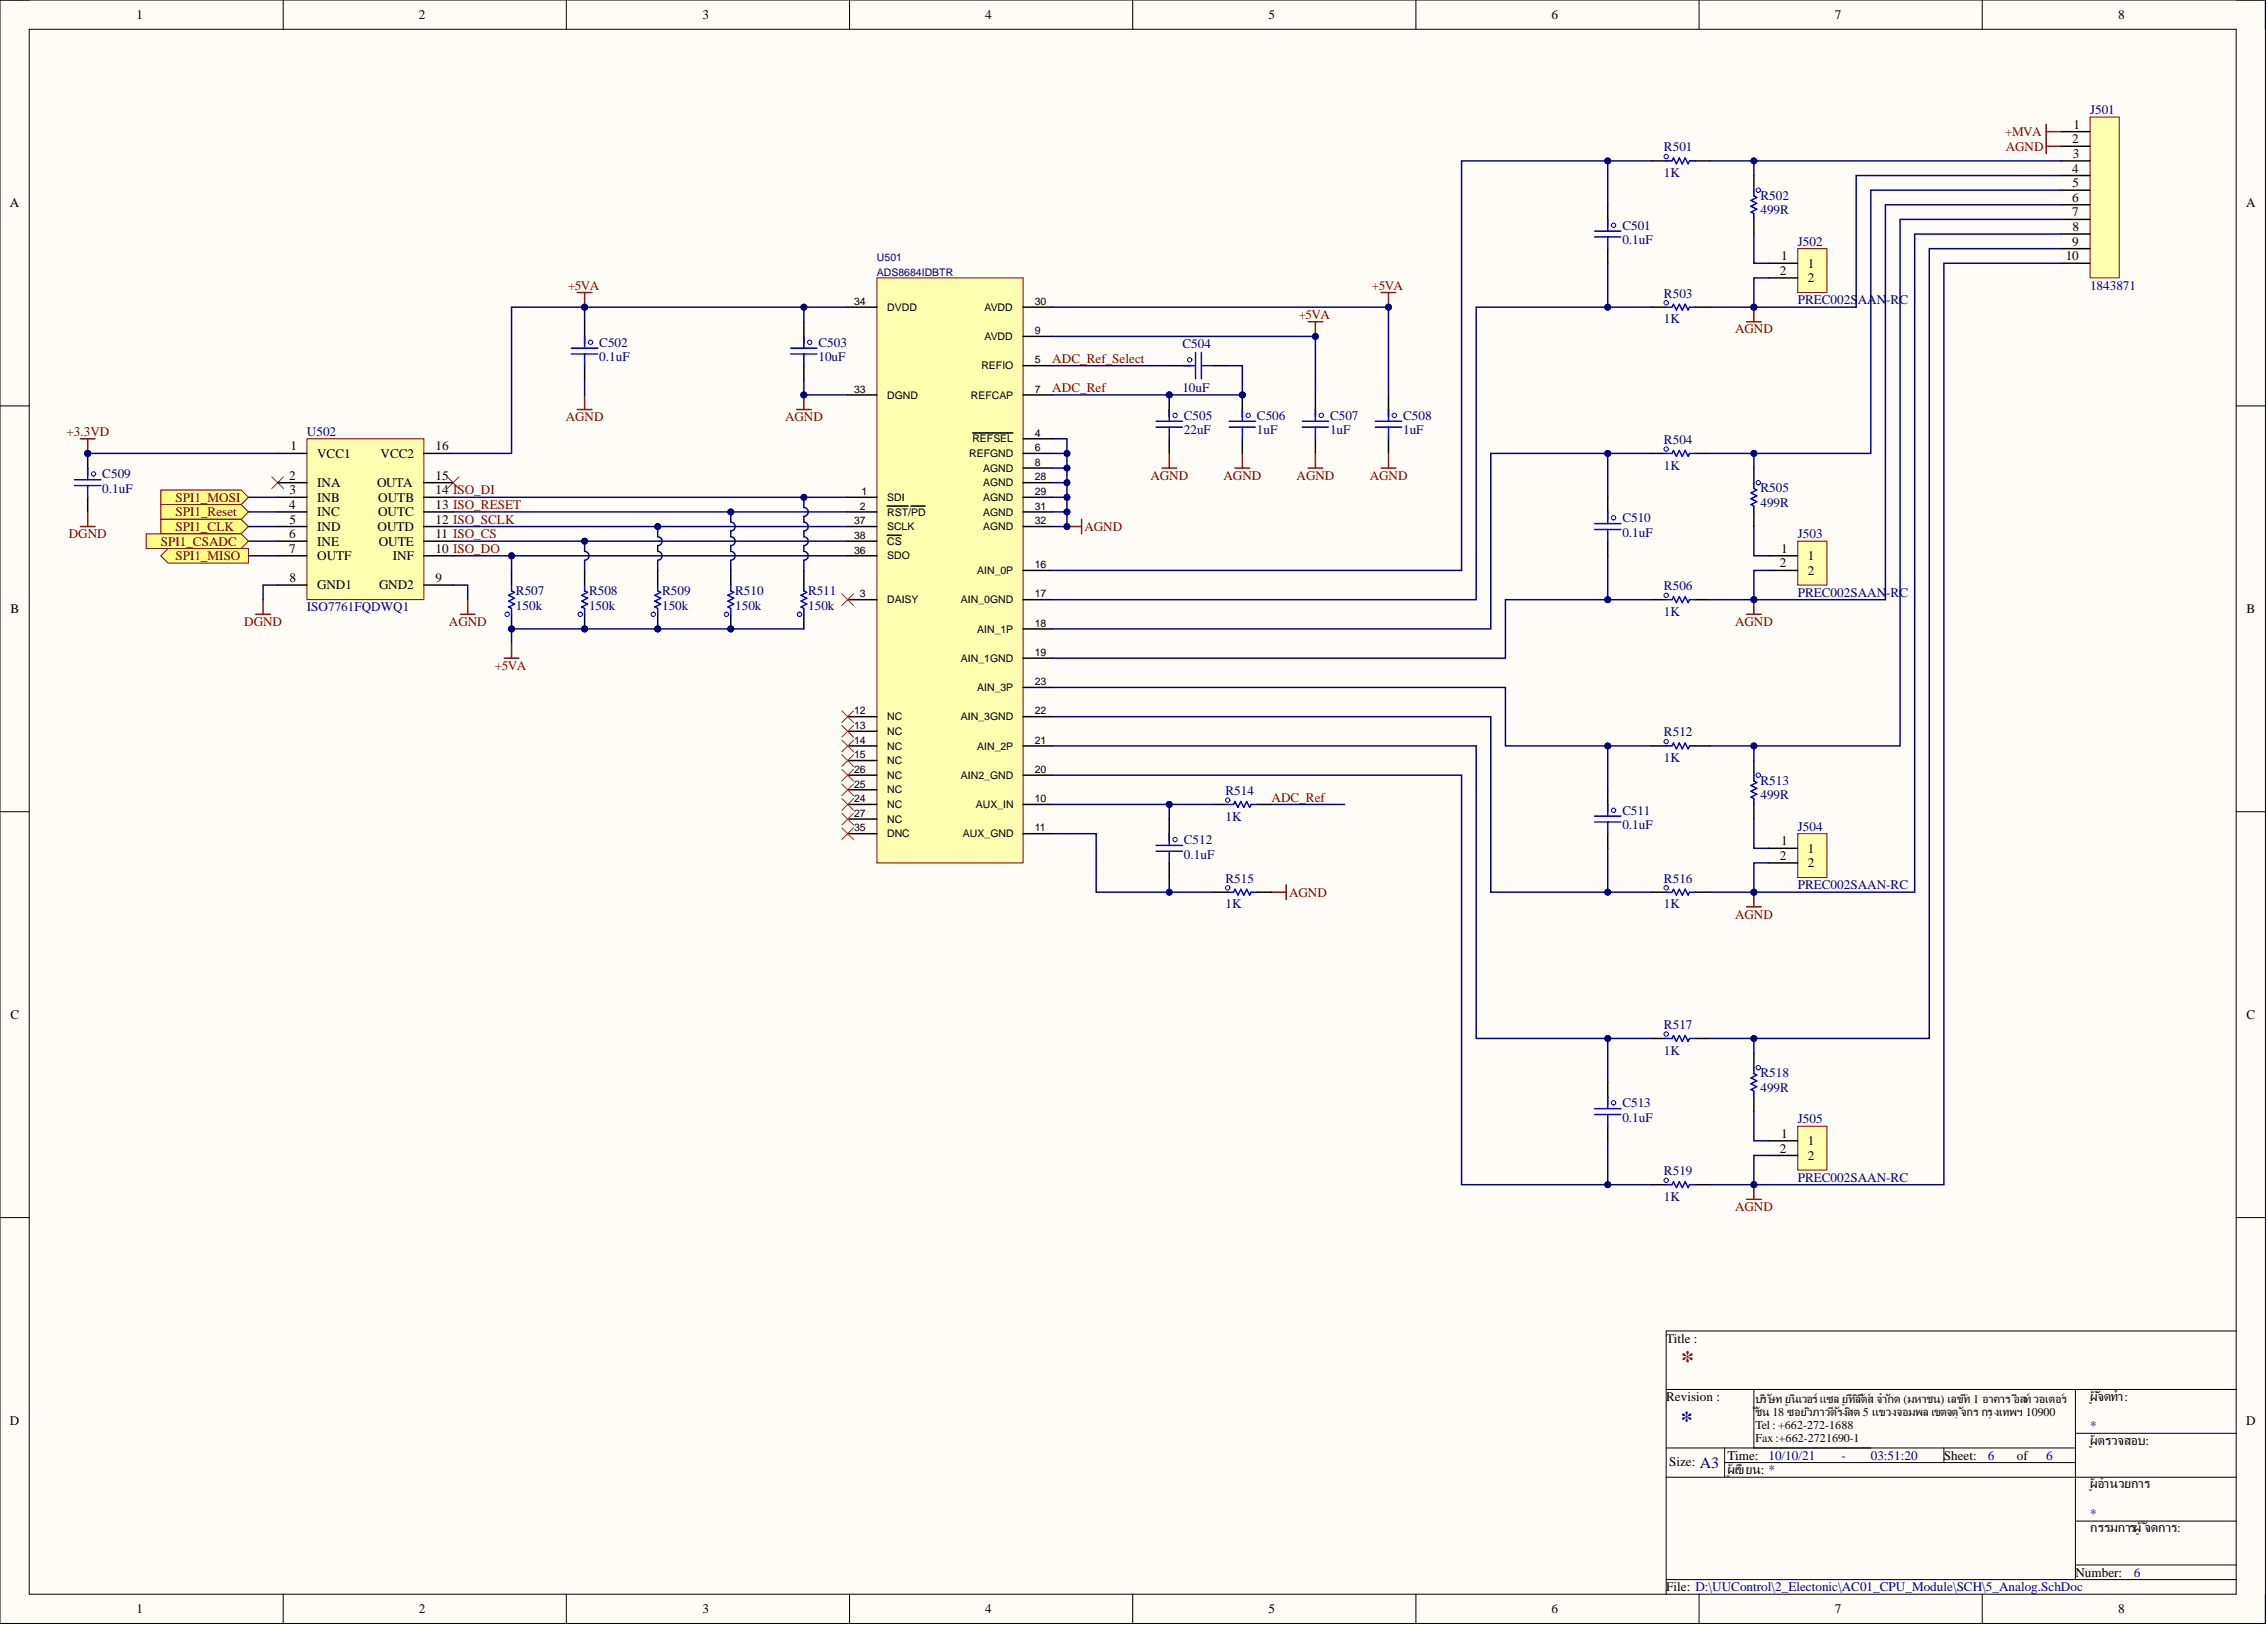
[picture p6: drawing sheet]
<svg xmlns="http://www.w3.org/2000/svg" width="393mm" height="282mm" viewBox="0 0 393 282" stroke-linecap="round" stroke-linejoin="round" font-family="sans-serif">
<defs><g id="words">
<text font-size="4.6" fill="#800000" x="291.6" y="237.5">*</text>
<text font-size="4.1" fill="#000080" x="291.6" y="247.7">*</text>
<text font-size="2.7" fill="#000080" x="294.9" y="254.6">A3</text>
<g font-size="2.3">
<text x="23.7" y="3.3">1</text>
<text x="72.7" y="3.3">2</text>
<text x="121.9" y="3.3">3</text>
<text x="170.9" y="3.3">4</text>
<text x="220.1" y="3.3">5</text>
<text x="269.2" y="3.3">6</text>
<text x="318.3" y="3.3">7</text>
<text x="367.5" y="3.3">8</text>
<text x="359.8" y="22.3">1</text>
<text x="359.6" y="24.9">2</text>
<text x="359.6" y="29.9">4</text>
<text x="359.6" y="27.4">3</text>
<text x="1.7" y="36">A</text>
<text x="359.6" y="35">6</text>
<text x="359.6" y="32.5">5</text>
<text x="389.7" y="36">A</text>
<text x="359.6" y="37.6">7</text>
<text x="359.6" y="40.1">8</text>
<text x="308.8" y="47.7">2</text>
<text x="309" y="45.2">1</text>
<text x="313.7" y="46.4">1</text>
<text x="358.4" y="45.2">10</text>
<text x="359.6" y="42.6">9</text>
<text x="313.7" y="49">2</text>
<text x="50.2" y="83.2">2</text>
<text x="50.4" y="78.1">1</text>
<text x="55" y="79.4">VCC1</text>
<text x="66" y="79.4">VCC2</text>
<text x="75.6" y="78.1">16</text>
<text x="75.6" y="83.2">15</text>
<text x="50.2" y="88.3">4</text>
<text x="50.3" y="85.8">3</text>
<text x="55" y="84.5">INA</text>
<text x="55" y="87">INB</text>
<text x="55" y="89.6">INC</text>
<text x="65.4" y="84.5">OUTA</text>
<text x="65.6" y="89.6">OUTC</text>
<text x="65.6" y="87">OUTB</text>
<text x="75.6" y="85.8">14 ISO_DI</text>
<text x="75.6" y="88.3">13 ISO_RESET</text>
<text x="50.2" y="93.4">6</text>
<text x="50.2" y="95.9">7</text>
<text x="50.2" y="90.8">5</text>
<text x="55" y="92.1">IND</text>
<text x="55" y="94.6">INE</text>
<text x="65.5" y="92.1">OUTD</text>
<text x="65.7" y="94.6">OUTE</text>
<text x="75.6" y="95.9">10 ISO_DO</text>
<text x="75.6" y="90.8">12 ISO_SCLK</text>
<text x="75.6" y="93.4">11 ISO_CS</text>
<text x="309" y="95.9">1</text>
<text x="50.2" y="101">8</text>
<text x="55" y="97.2">OUTF</text>
<text x="68.2" y="97.2">INF</text>
<text x="75.6" y="101">9</text>
<text x="308.8" y="98.4">2</text>
<text x="313.7" y="97.2">1</text>
<text x="313.7" y="99.7">2</text>
<text x="1.8" y="106.4">B</text>
<text x="55" y="102.2">GND1</text>
<text x="65.8" y="102.2">GND2</text>
<text x="389.8" y="106.4">B</text>
<text x="308.8" y="149.2">2</text>
<text x="309" y="146.6">1</text>
<text x="313.7" y="147.9">1</text>
<text x="313.7" y="150.4">2</text>
<text x="1.8" y="176.8">C</text>
<text x="389.8" y="176.8">C</text>
<text x="309" y="197.4">1</text>
<text x="308.8" y="199.9">2</text>
<text x="313.7" y="198.6">1</text>
<text x="313.7" y="201.2">2</text>
<text x="289.1" y="232.9">Title :</text>
<text x="289.1" y="243">Revision :</text>
<text x="362.6" y="243">ผู้จัดทำ:</text>
<text x="1.7" y="247.2">D</text>
<text x="362.6" y="250.6">ผู้ตรวจสอบ:</text>
<text x="389.7" y="247.2">D</text>
<text x="289.6" y="254.2">Size:</text>
<text x="299.8" y="253.2">Time:</text>
<text x="299.8" y="255.6">ผู้เขียน: *</text>
<text x="337.3" y="253.2">Sheet:</text>
<text x="350" y="253.2">of</text>
<text x="362.6" y="258.2">ผู้อำนวยการ</text>
<text x="362.6" y="265.8">กรรมการผู้จัดการ:</text>
<text x="360.1" y="273.5">Number:</text>
<text x="23.7" y="279.8">1</text>
<text x="72.7" y="279.8">2</text>
<text x="121.9" y="279.8">3</text>
<text x="170.9" y="279.8">4</text>
<text x="220.1" y="279.8">5</text>
<text x="269.2" y="279.8">6</text>
<text x="289.1" y="276">File: D:\UUControl\2_Electonic\AC01_CPU_Module\SCH\5_Analog.SchDoc</text>
<text x="318.3" y="279.8">7</text>
<text x="367.5" y="279.8">8</text>
</g>
<g font-size="2.3" fill="#800000">
<text x="347.9" y="23.6">+MVA</text>
<text x="348" y="26.1">AGND</text>
<text x="98.6" y="50.2">+5VA</text>
<text x="238" y="50.2">+5VA</text>
<text x="225.4" y="55.3">+5VA</text>
<text x="301.1" y="57.8">AGND</text>
<text x="182.6" y="62.9">ADC_Ref_Select</text>
<text x="182.6" y="68">ADC_Ref</text>
<text x="11.5" y="75.6">+3.3VD</text>
<text x="98.2" y="73.1">AGND</text>
<text x="136.2" y="73.1">AGND</text>
<text x="199.6" y="83.2">AGND</text>
<text x="212.3" y="83.2">AGND</text>
<text x="225" y="83.2">AGND</text>
<text x="237.7" y="83.2">AGND</text>
<text x="30.4" y="87">SPI1_MOSI</text>
<text x="30.4" y="89.6">SPI1_Reset</text>
<text x="12" y="93.4">DGND</text>
<text x="27.9" y="94.6">SPI1_CSADC</text>
<text x="30.4" y="92.1">SPI1_CLK</text>
<text x="188.2" y="92.1">AGND</text>
<text x="30.4" y="97.2">SPI1_MISO</text>
<text x="42.4" y="108.6">DGND</text>
<text x="77.9" y="108.6">AGND</text>
<text x="301.1" y="108.6">AGND</text>
<text x="85.9" y="116.2">+5VA</text>
<text x="220.6" y="139">ADC_Ref</text>
<text x="223.7" y="155.5">AGND</text>
<text x="301.1" y="159.3">AGND</text>
<text x="301.1" y="210.1">AGND</text>
</g>
<g font-size="2.3" fill="#000080">
<text x="362.6" y="19.8">J501</text>
<text x="288.7" y="26.3">R501</text>
<text x="288.7" y="30.7">1K</text>
<text x="305.5" y="34.6">R502</text>
<text x="281.5" y="39.8">C501</text>
<text x="305.5" y="37.2">499R</text>
<text x="281.5" y="42.4">0.1uF</text>
<text x="311.9" y="42.6">J502</text>
<text x="288.7" y="51.6">R503</text>
<text x="311.9" y="52.8">PREC002SAAN-RC</text>
<text x="362.6" y="50.2">1843871</text>
<text x="288.7" y="56.1">1K</text>
<text x="104" y="60.1">C502</text>
<text x="104" y="62.7">0.1uF</text>
<text x="142" y="60.1">C503</text>
<text x="142" y="62.7">10uF</text>
<text x="205.2" y="60.4">C504</text>
<text x="205.2" y="68">10uF</text>
<text x="53.3" y="75.6">U502</text>
<text x="205.4" y="72.8">C505</text>
<text x="205.4" y="75.4">22uF</text>
<text x="218.1" y="72.8">C506</text>
<text x="218.1" y="75.4">1uF</text>
<text x="230.8" y="72.8">C507</text>
<text x="230.8" y="75.4">1uF</text>
<text x="243.5" y="72.8">C508</text>
<text x="243.5" y="75.4">1uF</text>
<text x="288.7" y="77">R504</text>
<text x="17.8" y="83">C509</text>
<text x="288.7" y="81.4">1K</text>
<text x="17.8" y="85.5">0.1uF</text>
<text x="305.5" y="85.4">R505</text>
<text x="305.5" y="87.9">499R</text>
<text x="281.5" y="90.6">C510</text>
<text x="281.5" y="93.1">0.1uF</text>
<text x="311.9" y="93.4">J503</text>
<text x="53.3" y="106">ISO7761FQDWQ1</text>
<text x="89.5" y="103.3">R507</text>
<text x="89.5" y="105.8">150k</text>
<text x="102.2" y="103.3">R508</text>
<text x="102.2" y="105.8">150k</text>
<text x="114.9" y="103.3">R509</text>
<text x="114.9" y="105.8">150k</text>
<text x="127.6" y="103.3">R510</text>
<text x="127.6" y="105.8">150k</text>
<text x="140.2" y="103.3">R511</text>
<text x="140.2" y="105.8">150k</text>
<text x="288.7" y="102.4">R506</text>
<text x="288.7" y="106.8">1K</text>
<text x="311.9" y="103.5">PREC002SAAN-RC</text>
<text x="288.7" y="127.7">R512</text>
<text x="212.6" y="137.9">R514</text>
<text x="288.7" y="132.2">1K</text>
<text x="305.5" y="136.1">R513</text>
<text x="212.6" y="142.3">1K</text>
<text x="281.5" y="141.3">C511</text>
<text x="281.5" y="143.8">0.1uF</text>
<text x="305.5" y="138.6">499R</text>
<text x="205.4" y="146.4">C512</text>
<text x="205.4" y="148.9">0.1uF</text>
<text x="311.9" y="144.1">J504</text>
<text x="212.6" y="153.1">R515</text>
<text x="288.7" y="153.1">R516</text>
<text x="311.9" y="154.2">PREC002SAAN-RC</text>
<text x="212.6" y="157.5">1K</text>
<text x="288.7" y="157.5">1K</text>
<text x="288.7" y="178.5">R517</text>
<text x="288.7" y="182.9">1K</text>
<text x="305.5" y="186.8">R518</text>
<text x="305.5" y="189.4">499R</text>
<text x="281.5" y="192.1">C513</text>
<text x="281.5" y="194.6">0.1uF</text>
<text x="311.9" y="194.8">J505</text>
<text x="288.7" y="203.8">R519</text>
<text x="288.7" y="208.3">1K</text>
<text x="311.9" y="205">PREC002SAAN-RC</text>
<text x="362.6" y="248.1">*</text>
<text x="306.9" y="253.2">10/10/21</text>
<text x="319.5" y="253.2">-</text>
<text x="324.6" y="253.2">03:51:20</text>
<text x="344.9" y="253.2">6</text>
<text x="355" y="253.2">6</text>
<text x="362.6" y="263.3">*</text>
<text x="370.2" y="273.5">6</text>
</g>
<g font-size="2.1">
<text x="304.6" y="243.3">บริษัท ยูนิเวอร์แซล ยูทีลิตี้ส์ จำกัด (มหาชน) เลขที่ 1 อาคาร อีสท์วอเตอร์</text>
<text x="304.6" y="245.6">ชั้น 18 ซอยวิภาวดีรังสิต 5 แขวงจอมพล เขตจตุจักร กรุงเทพฯ 10900</text>
<text x="304.6" y="247.9">Tel : +662-272-1688</text>
<text x="304.6" y="250.2">Fax:+662-2721690-1</text>
</g>
<g font-size="1.8" fill="#000080">
<text x="152.2" y="45.3">U501</text>
<text x="152.2" y="47.8">ADS8684IDBTR</text>
</g>
<g font-size="1.8">
<text x="148.2" y="52.9">34</text>
<text x="153.9" y="53.9">DVDD</text>
<text x="170.8" y="53.9">AVDD</text>
<text x="179.5" y="52.9">30</text>
<text x="170.8" y="59">AVDD</text>
<text x="179.5" y="58">9</text>
<text x="170.3" y="64.1">REFIO</text>
<text x="179.5" y="63">5</text>
<text x="148.2" y="68.1">33</text>
<text x="153.9" y="69.1">DGND</text>
<text x="168.5" y="69.1">REFCAP</text>
<text x="179.5" y="68.1">7</text>
<text x="168.7" y="76.7">REFSEL</text>
<text x="179.5" y="75.7">4</text>
<text x="168.2" y="79.3">REFGND</text>
<text x="170.6" y="81.8">AGND</text>
<text x="179.5" y="83.3">28</text>
<text x="179.5" y="80.8">8</text>
<text x="179.5" y="78.3">6</text>
<text x="149.2" y="88.4">2</text>
<text x="149.5" y="85.9">1</text>
<text x="153.9" y="89.4">RST/PD</text>
<text x="153.9" y="86.9">SDI</text>
<text x="170.6" y="89.4">AGND</text>
<text x="170.6" y="86.9">AGND</text>
<text x="170.6" y="84.4">AGND</text>
<text x="179.5" y="88.4">31</text>
<text x="179.5" y="85.9">29</text>
<text x="148.2" y="93.5">38</text>
<text x="148.2" y="91">37</text>
<text x="153.9" y="94.5">CS</text>
<text x="153.9" y="92">SCLK</text>
<text x="170.6" y="92">AGND</text>
<text x="179.5" y="91">32</text>
<text x="148.2" y="96">36</text>
<text x="153.9" y="97">SDO</text>
<text x="169.6" y="99.6">AIN_0P</text>
<text x="179.5" y="98.6">16</text>
<text x="149.2" y="103.6">3</text>
<text x="153.9" y="104.7">DAISY</text>
<text x="166.7" y="104.7">AIN_0GND</text>
<text x="179.5" y="103.6">17</text>
<text x="169.6" y="109.7">AIN_1P</text>
<text x="179.5" y="113.8">19</text>
<text x="179.5" y="108.7">18</text>
<text x="166.7" y="114.8">AIN_1GND</text>
<text x="169.6" y="119.9">AIN_3P</text>
<text x="179.5" y="118.9">23</text>
<text x="148.2" y="123.9">12</text>
<text x="153.9" y="124.9">NC</text>
<text x="166.7" y="124.9">AIN_3GND</text>
<text x="179.5" y="123.9">22</text>
<text x="148.2" y="131.5">15</text>
<text x="148.2" y="129">14</text>
<text x="148.2" y="126.5">13</text>
<text x="153.9" y="130">NC</text>
<text x="153.9" y="127.5">NC</text>
<text x="169.6" y="130">AIN_2P</text>
<text x="179.5" y="129">21</text>
<text x="148.2" y="134.1">26</text>
<text x="148.2" y="136.6">25</text>
<text x="153.9" y="135.1">NC</text>
<text x="153.9" y="137.6">NC</text>
<text x="153.9" y="132.6">NC</text>
<text x="166.7" y="135.1">AIN2_GND</text>
<text x="179.5" y="134.1">20</text>
<text x="148.2" y="141.7">27</text>
<text x="148.2" y="139.2">24</text>
<text x="153.9" y="142.7">NC</text>
<text x="153.9" y="140.2">NC</text>
<text x="169.3" y="140.2">AUX_IN</text>
<text x="179.5" y="139.2">10</text>
<text x="148.2" y="144.2">35</text>
<text x="153.9" y="145.2">DNC</text>
<text x="167.1" y="145.2">AUX_GND</text>
<text x="179.5" y="144.2">11</text>
</g>
</g></defs>
<path d="M0 0h393.1v281.6h-393.1z" fill-rule="evenodd" fill="#fffcf8"/>
<path d="M0 0h393.1v281.6h-393.1z" fill="none" stroke="#000" stroke-width=".17"/>
<path d="M5.1 5.1h382.9v271.4h-382.9z" fill-rule="evenodd" fill="#fffcf8"/>
<g fill="none" stroke="#000" stroke-width=".17">
<path d="M0 0h5.1M5.1 5.1h382.9v271.4h-382.9zM49.1 0v5.1M98.3 0v5.1M147.4 0v5.1M196.5 0v5.1M245.7 0v5.1M294.8 0v5.1M343.9 0v5.1M388 0h5.1v5.1M0 70.4h5.1M388 70.4h5.1"/>
<path d="M0 140.8h5.1M388 140.8h5.1M0 211.2h5.1M388 211.2h5.1M388 230.9h-98.9v45.6M289.1 251.2h71M289.1 256.2h98.9M289.1 241h98.9M299.2 251.2v5M299.2 253.7h60.9M304.3 241v10.2M337.3 251.2v2.5"/>
<path d="M360.1 248.6h27.9M360.1 241v33M49.1 276.5v5.1M98.3 276.5v5.1M147.4 276.5v5.1M196.5 276.5v5.1M245.7 276.5v5.1M289.1 274h98.9M294.8 276.5v5.1M343.9 276.5v5.1M360.1 263.8h27.9M360.1 271.5h27.9"/>
<path d="M393.1 276.5v5.1"/>
</g>
<path d="M27.9 85h13.9l1.3 1.3-1.3 1.2h-13.9z" fill-rule="evenodd" fill="#ffff80"/>
<path d="M27.9 85h13.9l1.3 1.3-1.3 1.2h-13.9z" fill="none" stroke="#800000" stroke-width=".17"/>
<path d="M29.2 95.1h13.9v2.6h-13.9l-1.3-1.3z" fill-rule="evenodd" fill="#ffff80"/>
<path d="M29.2 95.1h13.9v2.6h-13.9l-1.3-1.3z" fill="none" stroke="#800000" stroke-width=".17"/>
<path d="M27.9 90.1h13.9l1.3 1.2-1.3 1.3h-13.9z" fill-rule="evenodd" fill="#ffff80"/>
<path d="M27.9 90.1h13.9l1.3 1.2-1.3 1.3h-13.9z" fill="none" stroke="#800000" stroke-width=".17"/>
<path d="M152.2 48.2h25.3v101.5h-25.3z" fill-rule="evenodd" fill="#ffffb0"/>
<path d="M152.2 48.2h25.3v101.5h-25.3z" fill="none" stroke="#800000" stroke-width=".17"/>
<g fill="none" stroke="#000" stroke-width=".25">
<path d="M139.5 55.8v3.8M147.1 53.3h5.1M177.5 53.3h5.1M177.5 58.4h5.1M139.5 63.4v2.6M147.1 68.5h5.1M168.7 75.1h7M177.5 68.5h5.1M177.5 78.6h5.1M177.5 63.4h5.1M177.5 76.1h5.1M147.1 93.9h5.1"/>
<path d="M147.1 91.3h5.1M147.1 96.4h5.1M147.1 88.8h5.1M147.1 86.3h5.1M153.9 92.9h2.5M153.9 87.8h3.7M158.1 87.8h2.4M177.5 91.3h5.1M177.5 88.8h5.1M177.5 86.3h5.1M177.5 83.7h5.1M177.5 98.9h5.1"/>
<path d="M177.5 81.2h5.1M147.1 104h5.1M177.5 119.2h5.1M177.5 114.2h5.1M177.5 109.1h5.1M177.5 104h5.1M147.1 134.5h5.1M147.1 137h5.1M147.1 139.5h5.1M147.1 124.3h5.1M147.1 129.4h5.1M147.1 131.9h5.1"/>
<path d="M147.1 126.9h5.1M177.5 134.5h5.1M177.5 139.5h5.1M177.5 124.3h5.1M177.5 129.4h5.1M147.1 144.6h5.1M147.1 142.1h5.1M177.5 144.6h5.1"/>
</g>
<g fill="none" stroke="#f00" stroke-width=".17">
<path d="M146.1 103l2 2M148.1 103l-2 2M146.1 123.3l2 2M146.1 125.8l2 2.1M146.1 128.4l2 2M146.1 130.9l2 2M146.1 133.4l2 2.1M146.1 136l2 2M146.1 138.5l2 2.1M148.1 123.3l-2 2M148.1 125.8l-2 2.1M148.1 128.4l-2 2"/>
<path d="M148.1 130.9l-2 2M148.1 133.4l-2 2.1M148.1 136l-2 2M148.1 138.5l-2 2.1M146.1 141.1l2 2M146.1 143.6l2 2M148.1 141.1l-2 2M148.1 143.6l-2 2"/>
</g>
<path d="M44.4 106.6h2.5M45.6 104v2.6" fill="none" stroke="#800000" stroke-width=".25"/>
<circle cx="140.5" cy="59.4" r=".38" fill="none" stroke="#00f" stroke-width=".17"/>
<path d="M139.5 58.4v2M137.2 61.4h4.6M137.2 60.4h4.6M139.5 61.4v2" fill="none" stroke="#00f" stroke-width=".25"/>
<circle cx="15.2" cy="78.6" r=".51" fill="#000080"/>
<circle cx="15.2" cy="78.6" r=".51" fill="none" stroke="#000080" stroke-width=".17"/>
<circle cx="16.2" cy="82.2" r=".38" fill="none" stroke="#00f" stroke-width=".17"/>
<path d="M15.2 78.6v2.6" fill="none" stroke="#000" stroke-width=".25"/>
<circle cx="15.2" cy="78.6" r=".51" fill="#000080"/>
<circle cx="15.2" cy="78.6" r=".51" fill="none" stroke="#000080" stroke-width=".17"/>
<path d="M15.2 81.2v1.3M15.2 86.3v2.5" fill="none" stroke="#000" stroke-width=".25"/>
<path d="M12.9 84.2h4.6M12.9 83.2h4.6M15.2 81.2v2M15.2 84.2v2.1" fill="none" stroke="#00f" stroke-width=".25"/>
<path d="M13.9 91.3h2.6M15.2 88.8v2.5" fill="none" stroke="#800000" stroke-width=".25"/>
<circle cx="202.9" cy="68.5" r=".51" fill="#000080"/>
<circle cx="202.9" cy="68.5" r=".51" fill="none" stroke="#000080" stroke-width=".17"/>
<circle cx="203.9" cy="72.1" r=".38" fill="none" stroke="#00f" stroke-width=".17"/>
<path d="M202.9 68.5v2.5" fill="none" stroke="#000" stroke-width=".25"/>
<circle cx="202.9" cy="68.5" r=".51" fill="#000080"/>
<circle cx="202.9" cy="68.5" r=".51" fill="none" stroke="#000080" stroke-width=".17"/>
<path d="M202.9 71v1.3M202.9 76.1v2.5M202.9 63.4h3.8M210.5 63.4h2.5M228.2 68.5v3.8M228.2 76.1v2.5M240.9 68.5v3.8M240.9 76.1v2.5" fill="none" stroke="#000" stroke-width=".25"/>
<g fill="none" stroke="#00f" stroke-width=".25">
<path d="M200.6 74.1h4.6M200.6 73.1h4.6M202.9 71v2.1M202.9 74.1v2M205.4 63.4h2M207.4 61.1v4.6M208.5 63.4h2M208.5 61.1v4.6M226 74.1h4.5M226 73.1h4.5M228.2 71v2.1M228.2 74.1v2"/>
<path d="M238.6 74.1h4.6M238.6 73.1h4.6M240.9 71v2.1M240.9 74.1v2"/>
</g>
<g fill="none" stroke="#00f" stroke-width=".17">
<circle cx="206.4" cy="62.4" r=".38"/>
<circle cx="229.3" cy="72.1" r=".38"/>
<circle cx="241.9" cy="72.1" r=".38"/>
</g>
<circle cx="215.6" cy="68.5" r=".51" fill="#000080"/>
<circle cx="215.6" cy="68.5" r=".51" fill="none" stroke="#000080" stroke-width=".17"/>
<circle cx="216.6" cy="72.1" r=".38" fill="none" stroke="#00f" stroke-width=".17"/>
<path d="M215.6 68.5v2.5" fill="none" stroke="#000" stroke-width=".25"/>
<circle cx="215.6" cy="68.5" r=".51" fill="#000080"/>
<circle cx="215.6" cy="68.5" r=".51" fill="none" stroke="#000080" stroke-width=".17"/>
<path d="M215.6 71v1.3M215.6 76.1v2.5" fill="none" stroke="#000" stroke-width=".25"/>
<path d="M213.3 74.1h4.5M213.3 73.1h4.5M215.6 71v2.1M215.6 74.1v2" fill="none" stroke="#00f" stroke-width=".25"/>
<path d="M13.9 76.1h2.6M15.2 76.1v2.5" fill="none" stroke="#800000" stroke-width=".25"/>
<circle cx="15.2" cy="78.6" r=".51" fill="#000080"/>
<circle cx="15.2" cy="78.6" r=".51" fill="none" stroke="#000080" stroke-width=".17"/>
<path d="M138.2 71h2.5M139.5 68.5v2.5M79.9 106.6h2.5M81.2 104v2.6" fill="none" stroke="#800000" stroke-width=".25"/>
<circle cx="139.5" cy="68.5" r=".51" fill="#000080"/>
<circle cx="139.5" cy="68.5" r=".51" fill="none" stroke="#000080" stroke-width=".17"/>
<path d="M185.1 91.3h2.6M187.7 90.1v2.5" fill="none" stroke="#800000" stroke-width=".25"/>
<circle cx="185.1" cy="91.3" r=".51" fill="#000080"/>
<circle cx="185.1" cy="91.3" r=".51" fill="none" stroke="#000080" stroke-width=".17"/>
<path d="M239.6 50.7h2.6M240.9 50.7v2.6M202.9 78.6v2.6M215.6 78.6v2.6M228.2 78.6v2.6M240.9 78.6v2.6M201.6 81.2h2.5M214.3 81.2h2.5M227 81.2h2.5M239.6 81.2h2.6" fill="none" stroke="#800000" stroke-width=".25"/>
<path d="M47.2 82.7l2 2M49.2 82.7l-2 2" fill="none" stroke="#f00" stroke-width=".17"/>
<circle cx="240.9" cy="53.3" r=".51" fill="#000080"/>
<circle cx="240.9" cy="53.3" r=".51" fill="none" stroke="#000080" stroke-width=".17"/>
<path d="M227 55.8h2.5M228.2 55.8v2.6" fill="none" stroke="#800000" stroke-width=".25"/>
<circle cx="228.2" cy="58.4" r=".51" fill="#000080"/>
<circle cx="228.2" cy="58.4" r=".51" fill="none" stroke="#000080" stroke-width=".17"/>
<path d="M77.6 82.7l2 2M79.6 82.7l-2 2" fill="none" stroke="#f00" stroke-width=".17"/>
<path d="M27.9 87.5h13.9l1.3 1.3-1.3 1.3h-13.9z" fill-rule="evenodd" fill="#ffff80"/>
<path d="M27.9 87.5h13.9l1.3 1.3-1.3 1.3h-13.9z" fill="none" stroke="#800000" stroke-width=".17"/>
<path d="M279 35.5v3.8M286.6 27.9h2.5M294.2 27.9h2.5M279 43.1v2.6M286.6 53.3h2.5M294.2 53.3h2.5" fill="none" stroke="#000" stroke-width=".25"/>
<path d="M279 38.1v2M289.1 27.9h1l.3-.5 .5 1 .5-1 .5 1 .5-1 .5 1 .3-.5h1M276.7 41.1h4.5M276.7 40.1h4.5M279 41.1v2M289.1 53.3h1l.3-.5 .5 1 .5-1 .5 1 .5-1 .5 1 .3-.5h1" fill="none" stroke="#00f" stroke-width=".25"/>
<g fill="none" stroke="#00f" stroke-width=".17">
<circle cx="280" cy="39.1" r=".38"/>
<circle cx="289.1" cy="27.2" r=".38"/>
<circle cx="289.1" cy="52.5" r=".38"/>
</g>
<path d="M303 55.8h2.6M304.3 53.3v2.5" fill="none" stroke="#800000" stroke-width=".25"/>
<circle cx="304.3" cy="53.3" r=".51" fill="#000080"/>
<circle cx="304.3" cy="53.3" r=".51" fill="none" stroke="#000080" stroke-width=".17"/>
<path d="M220.6 154.8h2.6M223.2 153.5v2.5" fill="none" stroke="#800000" stroke-width=".25"/>
<path d="M304.3 30.4v2.6M304.3 38.1v2.5M210.5 139.5h2.5M218.1 139.5h2.5M202.9 142.1v3.8M202.9 149.7v2.5M210.5 154.8h2.5M218.1 154.8h2.5" fill="none" stroke="#000" stroke-width=".25"/>
<path d="M304.3 33v1l.5 .3-1 .5 1 .5-1 .5 1 .5-1 .5 .5 .2v1.1M213 139.5h1l.3-.5 .5 1 .5-1 .5 1 .5-1 .5 1 .3-.5h1M200.6 147.7h4.6M200.6 146.6h4.6M202.9 144.6v2M202.9 147.7v2M213 154.8h1l.3-.6 .5 1.1 .5-1.1 .5 1.1 .5-1.1 .5 1.1 .3-.5h1" fill="none" stroke="#00f" stroke-width=".25"/>
<g fill="none" stroke="#00f" stroke-width=".17">
<circle cx="305.1" cy="33" r=".38"/>
<circle cx="213" cy="138.8" r=".38"/>
<circle cx="203.9" cy="145.6" r=".38"/>
<circle cx="213" cy="154" r=".38"/>
</g>
<path d="M311.9 43.1h5.1v7.6h-5.1z" fill-rule="evenodd" fill="#ffffb0"/>
<path d="M311.9 43.1h5.1v7.6h-5.1z" fill="none" stroke="#800000" stroke-width=".17"/>
<path d="M306.9 45.7h5M306.9 48.2h5M286.6 78.6h2.5M294.2 78.6h2.5M279 86.3v3.8M279 93.9v2.5M286.6 104h2.5M294.2 104h2.5" fill="none" stroke="#000" stroke-width=".25"/>
<path d="M289.1 78.6h1l.3-.5 .5 1.1 .5-1.1 .5 1.1 .5-1.1 .5 1.1 .3-.6h1M276.7 91.8h4.5M276.7 90.8h4.5M279 88.8v2M279 91.8v2.1M289.1 104h1l.3-.5 .5 1 .5-1 .5 1 .5-1 .5 1 .3-.5h1" fill="none" stroke="#00f" stroke-width=".25"/>
<g fill="none" stroke="#00f" stroke-width=".17">
<circle cx="289.1" cy="77.9" r=".38"/>
<circle cx="280" cy="89.8" r=".38"/>
<circle cx="289.1" cy="103.3" r=".38"/>
</g>
<path d="M303 106.6h2.6M304.3 104v2.6" fill="none" stroke="#800000" stroke-width=".25"/>
<circle cx="304.3" cy="104" r=".51" fill="#000080"/>
<circle cx="304.3" cy="104" r=".51" fill="none" stroke="#000080" stroke-width=".17"/>
<path d="M304.3 81.2v2.5M304.3 88.8v2.5" fill="none" stroke="#000" stroke-width=".25"/>
<path d="M304.3 83.7v1l.5 .3-1 .5 1 .5-1 .5 1 .5-1 .5 .5 .3v1" fill="none" stroke="#00f" stroke-width=".25"/>
<circle cx="305.1" cy="83.7" r=".38" fill="none" stroke="#00f" stroke-width=".17"/>
<path d="M311.9 93.9h5.1v7.6h-5.1z" fill-rule="evenodd" fill="#ffffb0"/>
<path d="M311.9 93.9h5.1v7.6h-5.1z" fill="none" stroke="#800000" stroke-width=".17"/>
<path d="M306.9 96.4h5M306.9 98.9h5M279 137v3.8M286.6 129.4h2.5M294.2 129.4h2.5M279 144.6v2.5M286.6 154.8h2.5M294.2 154.8h2.5" fill="none" stroke="#000" stroke-width=".25"/>
<path d="M279 139.5v2.1M289.1 129.4h1l.3-.5 .5 1 .5-1 .5 1 .5-1 .5 1 .3-.5h1M276.7 142.6h4.5M276.7 141.6h4.5M279 142.6v2M289.1 154.8h1l.3-.6 .5 1.1 .5-1.1 .5 1.1 .5-1.1 .5 1.1 .3-.5h1" fill="none" stroke="#00f" stroke-width=".25"/>
<g fill="none" stroke="#00f" stroke-width=".17">
<circle cx="289.1" cy="128.6" r=".38"/>
<circle cx="280" cy="140.6" r=".38"/>
<circle cx="289.1" cy="154" r=".38"/>
</g>
<path d="M303 157.3h2.6M304.3 154.8v2.5" fill="none" stroke="#800000" stroke-width=".25"/>
<circle cx="304.3" cy="154.8" r=".51" fill="#000080"/>
<circle cx="304.3" cy="154.8" r=".51" fill="none" stroke="#000080" stroke-width=".17"/>
<path d="M304.3 131.9v2.6M304.3 139.5v2.6" fill="none" stroke="#000" stroke-width=".25"/>
<path d="M304.3 134.5v1l.5 .2-1 .5 1 .5-1 .6 1 .5-1 .5 .5 .2v1" fill="none" stroke="#00f" stroke-width=".25"/>
<circle cx="305.1" cy="134.5" r=".38" fill="none" stroke="#00f" stroke-width=".17"/>
<path d="M311.9 144.6h5.1v7.6h-5.1z" fill-rule="evenodd" fill="#ffffb0"/>
<path d="M311.9 144.6h5.1v7.6h-5.1z" fill="none" stroke="#800000" stroke-width=".17"/>
<path d="M306.9 147.1h5M306.9 149.7h5M279 187.7v3.8M279 195.3v2.6M286.6 180.1h2.5M294.2 180.1h2.5M286.6 205.5h2.5M294.2 205.5h2.5" fill="none" stroke="#000" stroke-width=".25"/>
<path d="M276.7 193.3h4.5M276.7 192.3h4.5M279 190.3v2M279 193.3v2M289.1 180.1h1l.3-.5 .5 1 .5-1 .5 1 .5-1 .5 1 .3-.5h1M289.1 205.5h1l.3-.5 .5 1 .5-1 .5 1 .5-1 .5 1 .3-.5h1" fill="none" stroke="#00f" stroke-width=".25"/>
<g fill="none" stroke="#00f" stroke-width=".17">
<circle cx="289.1" cy="179.4" r=".38"/>
<circle cx="280" cy="191.3" r=".38"/>
<circle cx="289.1" cy="204.7" r=".38"/>
</g>
<path d="M303 208h2.6M304.3 205.5v2.5" fill="none" stroke="#800000" stroke-width=".25"/>
<circle cx="304.3" cy="205.5" r=".51" fill="#000080"/>
<circle cx="304.3" cy="205.5" r=".51" fill="none" stroke="#000080" stroke-width=".17"/>
<path d="M304.3 182.7v2.5M304.3 190.3v2.5" fill="none" stroke="#000" stroke-width=".25"/>
<path d="M304.3 185.2v1l.5 .3-1 .5 1 .5-1 .5 1 .5-1 .5 .5 .3v1" fill="none" stroke="#00f" stroke-width=".25"/>
<circle cx="305.1" cy="185.2" r=".38" fill="none" stroke="#00f" stroke-width=".17"/>
<path d="M311.9 195.3h5.1v7.7h-5.1z" fill-rule="evenodd" fill="#ffffb0"/>
<path d="M311.9 195.3h5.1v7.7h-5.1z" fill="none" stroke="#800000" stroke-width=".17"/>
<path d="M306.9 197.9h5M306.9 200.4h5" fill="none" stroke="#000" stroke-width=".25"/>
<path d="M362.6 20.3h5.1v27.9h-5.1z" fill-rule="evenodd" fill="#ffffb0"/>
<path d="M362.6 20.3h5.1v27.9h-5.1z" fill="none" stroke="#800000" stroke-width=".17"/>
<path d="M357.6 22.8h5M357.6 25.4h5M357.6 27.9h5M357.6 30.4h5M357.6 33h5M357.6 35.5h5M357.6 38.1h5M357.6 40.6h5M357.6 43.1h5M357.6 45.7h5" fill="none" stroke="#000" stroke-width=".25"/>
<path d="M355 21.6v5M355 25.4h2.6M355 22.8h2.6" fill="none" stroke="#800000" stroke-width=".25"/>
<path d="M53.3 76.1h20.2v27.9h-20.2z" fill-rule="evenodd" fill="#ffffb0"/>
<path d="M53.3 76.1h20.2v27.9h-20.2z" fill="none" stroke="#800000" stroke-width=".17"/>
<g fill="none" stroke="#000" stroke-width=".25">
<path d="M48.2 78.6h5.1M73.5 78.6h5.1M48.2 83.7h5.1M48.2 86.3h5.1M48.2 88.8h5.1M48.2 91.3h5.1M48.2 93.9h5.1M48.2 96.4h5.1M73.5 83.7h5.1M73.5 86.3h5.1M73.5 88.8h5.1M73.5 91.3h5.1"/>
<path d="M73.5 93.9h5.1M73.5 96.4h5.1M139.5 98.9v2.6M48.2 101.5h5.1M73.5 101.5h5.1M139.5 106.6v2.5"/>
</g>
<path d="M139.5 101.5v1l.5 .2-1 .6 1 .5-1 .5 1 .5-1 .5 .5 .2v1.1" fill="none" stroke="#00f" stroke-width=".25"/>
<circle cx="138.7" cy="106.6" r=".38" fill="none" stroke="#00f" stroke-width=".17"/>
<circle cx="126.8" cy="109.1" r=".51" fill="#000080"/>
<circle cx="126.8" cy="109.1" r=".51" fill="none" stroke="#000080" stroke-width=".17"/>
<path d="M126.8 106.6v2.5" fill="none" stroke="#000" stroke-width=".25"/>
<circle cx="126.8" cy="109.1" r=".51" fill="#000080"/>
<circle cx="126.8" cy="109.1" r=".51" fill="none" stroke="#000080" stroke-width=".17"/>
<path d="M126.8 98.9v2.6" fill="none" stroke="#000" stroke-width=".25"/>
<path d="M126.8 101.5v1l.5 .2-1 .6 1 .5-1 .5 1 .5-1 .5 .5 .2v1.1" fill="none" stroke="#00f" stroke-width=".25"/>
<circle cx="126" cy="106.6" r=".38" fill="none" stroke="#00f" stroke-width=".17"/>
<circle cx="114.1" cy="109.1" r=".51" fill="#000080"/>
<circle cx="114.1" cy="109.1" r=".51" fill="none" stroke="#000080" stroke-width=".17"/>
<path d="M114.1 106.6v2.5" fill="none" stroke="#000" stroke-width=".25"/>
<circle cx="114.1" cy="109.1" r=".51" fill="#000080"/>
<circle cx="114.1" cy="109.1" r=".51" fill="none" stroke="#000080" stroke-width=".17"/>
<path d="M114.1 98.9v2.6" fill="none" stroke="#000" stroke-width=".25"/>
<path d="M114.1 101.5v1l.5 .2-1 .6 1 .5-1 .5 1 .5-1 .5 .5 .2v1.1" fill="none" stroke="#00f" stroke-width=".25"/>
<circle cx="113.4" cy="106.6" r=".38" fill="none" stroke="#00f" stroke-width=".17"/>
<circle cx="101.4" cy="109.1" r=".51" fill="#000080"/>
<circle cx="101.4" cy="109.1" r=".51" fill="none" stroke="#000080" stroke-width=".17"/>
<path d="M101.4 106.6v2.5" fill="none" stroke="#000" stroke-width=".25"/>
<circle cx="101.4" cy="109.1" r=".51" fill="#000080"/>
<circle cx="101.4" cy="109.1" r=".51" fill="none" stroke="#000080" stroke-width=".17"/>
<path d="M101.4 98.9v2.6" fill="none" stroke="#000" stroke-width=".25"/>
<path d="M101.4 101.5v1l.5 .2-1 .6 1 .5-1 .5 1 .5-1 .5 .5 .2v1.1" fill="none" stroke="#00f" stroke-width=".25"/>
<circle cx="100.7" cy="106.6" r=".38" fill="none" stroke="#00f" stroke-width=".17"/>
<circle cx="88.8" cy="109.1" r=".51" fill="#000080"/>
<circle cx="88.8" cy="109.1" r=".51" fill="none" stroke="#000080" stroke-width=".17"/>
<path d="M88.8 106.6v2.5" fill="none" stroke="#000" stroke-width=".25"/>
<circle cx="88.8" cy="109.1" r=".51" fill="#000080"/>
<circle cx="88.8" cy="109.1" r=".51" fill="none" stroke="#000080" stroke-width=".17"/>
<path d="M101.4 55.8v3.8M101.4 63.4v2.6M88.8 98.9v2.6" fill="none" stroke="#000" stroke-width=".25"/>
<path d="M101.4 58.4v2M99.2 61.4h4.5M99.2 60.4h4.5M101.4 61.4v2M88.8 101.5v1l.5 .2-1 .6 1 .5-1 .5 1 .5-1 .5 .5 .2v1.1" fill="none" stroke="#00f" stroke-width=".25"/>
<g fill="none" stroke="#00f" stroke-width=".17">
<circle cx="102.5" cy="59.4" r=".38"/>
<circle cx="88" cy="106.6" r=".38"/>
</g>
<path d="M100.2 71h2.5M101.4 68.5v2.5" fill="none" stroke="#800000" stroke-width=".25"/>
<path d="M78.6 96.4h68.5" fill="none" stroke="#000080" stroke-width=".25"/>
<circle cx="88.8" cy="96.4" r=".51" fill="#000080"/>
<circle cx="88.8" cy="96.4" r=".51" fill="none" stroke="#000080" stroke-width=".17"/>
<path d="M139.5 68.5h7.6M43.1 96.4h5.1M43.1 93.9h5.1M43.1 91.3h5.1M43.1 88.8h5.1" fill="none" stroke="#000080" stroke-width=".25"/>
<circle cx="139.5" cy="68.5" r=".51" fill="#000080"/>
<circle cx="139.5" cy="68.5" r=".51" fill="none" stroke="#000080" stroke-width=".17"/>
<path d="M182.6 86.3h2.5v2.5M78.6 101.5h2.6v2.5" fill="none" stroke="#000080" stroke-width=".25"/>
<circle cx="185.1" cy="86.3" r=".51" fill="#000080"/>
<circle cx="185.1" cy="86.3" r=".51" fill="none" stroke="#000080" stroke-width=".17"/>
<circle cx="185.1" cy="88.8" r=".51" fill="#000080"/>
<circle cx="185.1" cy="88.8" r=".51" fill="none" stroke="#000080" stroke-width=".17"/>
<path d="M182.6 83.7h2.5v2.6" fill="none" stroke="#000080" stroke-width=".25"/>
<circle cx="185.1" cy="83.7" r=".51" fill="#000080"/>
<circle cx="185.1" cy="83.7" r=".51" fill="none" stroke="#000080" stroke-width=".17"/>
<circle cx="185.1" cy="86.3" r=".51" fill="#000080"/>
<circle cx="185.1" cy="86.3" r=".51" fill="none" stroke="#000080" stroke-width=".17"/>
<path d="M182.6 81.2h2.5v2.5" fill="none" stroke="#000080" stroke-width=".25"/>
<circle cx="185.1" cy="81.2" r=".51" fill="#000080"/>
<circle cx="185.1" cy="81.2" r=".51" fill="none" stroke="#000080" stroke-width=".17"/>
<circle cx="185.1" cy="83.7" r=".51" fill="#000080"/>
<circle cx="185.1" cy="83.7" r=".51" fill="none" stroke="#000080" stroke-width=".17"/>
<path d="M182.6 78.6h2.5v2.6" fill="none" stroke="#000080" stroke-width=".25"/>
<circle cx="185.1" cy="78.7" r=".51" fill="#000080"/>
<circle cx="185.1" cy="78.7" r=".51" fill="none" stroke="#000080" stroke-width=".17"/>
<circle cx="185.1" cy="81.2" r=".51" fill="#000080"/>
<circle cx="185.1" cy="81.2" r=".51" fill="none" stroke="#000080" stroke-width=".17"/>
<path d="M182.6 76.1h2.5v2.5" fill="none" stroke="#000080" stroke-width=".25"/>
<circle cx="185.1" cy="78.7" r=".51" fill="#000080"/>
<circle cx="185.1" cy="78.7" r=".51" fill="none" stroke="#000080" stroke-width=".17"/>
<path d="M15.2 78.6h33M48.2 101.5h-2.6v2.5" fill="none" stroke="#000080" stroke-width=".25"/>
<circle cx="15.2" cy="78.6" r=".51" fill="#000080"/>
<circle cx="15.2" cy="78.6" r=".51" fill="none" stroke="#000080" stroke-width=".17"/>
<path d="M139.5 66v2.5" fill="none" stroke="#000080" stroke-width=".25"/>
<circle cx="139.5" cy="68.5" r=".51" fill="#000080"/>
<circle cx="139.5" cy="68.5" r=".51" fill="none" stroke="#000080" stroke-width=".17"/>
<path d="M182.6 58.4h45.6v10.1M182.6 63.4h20.3" fill="none" stroke="#000080" stroke-width=".25"/>
<circle cx="228.2" cy="58.4" r=".51" fill="#000080"/>
<circle cx="228.2" cy="58.4" r=".51" fill="none" stroke="#000080" stroke-width=".17"/>
<path d="M182.6 53.3h58.3v15.2" fill="none" stroke="#000080" stroke-width=".25"/>
<circle cx="240.9" cy="53.3" r=".51" fill="#000080"/>
<circle cx="240.9" cy="53.3" r=".51" fill="none" stroke="#000080" stroke-width=".17"/>
<path d="M213 63.4h2.6v5.1h-33" fill="none" stroke="#000080" stroke-width=".25"/>
<circle cx="202.9" cy="68.5" r=".51" fill="#000080"/>
<circle cx="202.9" cy="68.5" r=".51" fill="none" stroke="#000080" stroke-width=".17"/>
<circle cx="215.6" cy="68.5" r=".51" fill="#000080"/>
<circle cx="215.6" cy="68.5" r=".51" fill="none" stroke="#000080" stroke-width=".17"/>
<path d="M182.6 88.8h2.5v2.5h-2.5" fill="none" stroke="#000080" stroke-width=".25"/>
<circle cx="185.1" cy="91.3" r=".51" fill="#000080"/>
<circle cx="185.1" cy="91.3" r=".51" fill="none" stroke="#000080" stroke-width=".17"/>
<circle cx="185.1" cy="88.8" r=".51" fill="#000080"/>
<circle cx="185.1" cy="88.8" r=".51" fill="none" stroke="#000080" stroke-width=".17"/>
<path d="M78.6 93.9h68.5" fill="none" stroke="#000080" stroke-width=".25"/>
<circle cx="101.4" cy="93.9" r=".51" fill="#000080"/>
<circle cx="101.4" cy="93.9" r=".51" fill="none" stroke="#000080" stroke-width=".17"/>
<path d="M78.6 91.3h68.5" fill="none" stroke="#000080" stroke-width=".25"/>
<circle cx="114.1" cy="91.3" r=".51" fill="#000080"/>
<circle cx="114.1" cy="91.3" r=".51" fill="none" stroke="#000080" stroke-width=".17"/>
<path d="M78.6 88.8h68.5" fill="none" stroke="#000080" stroke-width=".25"/>
<circle cx="126.8" cy="88.8" r=".51" fill="#000080"/>
<circle cx="126.8" cy="88.8" r=".51" fill="none" stroke="#000080" stroke-width=".17"/>
<path d="M78.6 86.3h68.5" fill="none" stroke="#000080" stroke-width=".25"/>
<circle cx="139.5" cy="86.3" r=".51" fill="#000080"/>
<circle cx="139.5" cy="86.3" r=".51" fill="none" stroke="#000080" stroke-width=".17"/>
<path d="M43.1 86.3h5.1M202.9 152.2v2.6" fill="none" stroke="#000080" stroke-width=".25"/>
<circle cx="202.9" cy="154.8" r=".51" fill="#000080"/>
<circle cx="202.9" cy="154.8" r=".51" fill="none" stroke="#000080" stroke-width=".17"/>
<path d="M182.6 139.5h27.9" fill="none" stroke="#000080" stroke-width=".25"/>
<circle cx="202.9" cy="139.5" r=".51" fill="#000080"/>
<circle cx="202.9" cy="139.5" r=".51" fill="none" stroke="#000080" stroke-width=".17"/>
<path d="M296.7 27.9h7.6v2.5M220.6 139.5h12.7" fill="none" stroke="#000080" stroke-width=".25"/>
<circle cx="304.3" cy="27.9" r=".51" fill="#000080"/>
<circle cx="304.3" cy="27.9" r=".51" fill="none" stroke="#000080" stroke-width=".17"/>
<path d="M304.3 40.6v5.1h2.6M306.9 48.2h-2.6v5.1h-7.6" fill="none" stroke="#000080" stroke-width=".25"/>
<circle cx="304.3" cy="53.3" r=".51" fill="#000080"/>
<circle cx="304.3" cy="53.3" r=".51" fill="none" stroke="#000080" stroke-width=".17"/>
<path d="M304.3 27.9h53.3" fill="none" stroke="#000080" stroke-width=".25"/>
<circle cx="304.3" cy="27.9" r=".51" fill="#000080"/>
<circle cx="304.3" cy="27.9" r=".51" fill="none" stroke="#000080" stroke-width=".17"/>
<path d="M357.6 30.4h-35.5v22.9h-17.8" fill="none" stroke="#000080" stroke-width=".25"/>
<circle cx="304.3" cy="53.3" r=".51" fill="#000080"/>
<circle cx="304.3" cy="53.3" r=".51" fill="none" stroke="#000080" stroke-width=".17"/>
<path d="M286.6 27.9h-7.6v7.6" fill="none" stroke="#000080" stroke-width=".25"/>
<circle cx="279" cy="27.9" r=".51" fill="#000080"/>
<circle cx="279" cy="27.9" r=".51" fill="none" stroke="#000080" stroke-width=".17"/>
<path d="M279 45.7v7.6h7.6" fill="none" stroke="#000080" stroke-width=".25"/>
<circle cx="279" cy="53.3" r=".51" fill="#000080"/>
<circle cx="279" cy="53.3" r=".51" fill="none" stroke="#000080" stroke-width=".17"/>
<path d="M296.7 78.6h7.6v2.6" fill="none" stroke="#000080" stroke-width=".25"/>
<circle cx="304.3" cy="78.7" r=".51" fill="#000080"/>
<circle cx="304.3" cy="78.7" r=".51" fill="none" stroke="#000080" stroke-width=".17"/>
<path d="M304.3 91.3v5.1h2.6M306.9 98.9h-2.6v5.1h-7.6" fill="none" stroke="#000080" stroke-width=".25"/>
<circle cx="304.3" cy="104" r=".51" fill="#000080"/>
<circle cx="304.3" cy="104" r=".51" fill="none" stroke="#000080" stroke-width=".17"/>
<path d="M357.6 33h-33v45.6h-20.3" fill="none" stroke="#000080" stroke-width=".25"/>
<circle cx="304.3" cy="78.7" r=".51" fill="#000080"/>
<circle cx="304.3" cy="78.7" r=".51" fill="none" stroke="#000080" stroke-width=".17"/>
<path d="M286.6 78.6h-7.6v7.7" fill="none" stroke="#000080" stroke-width=".25"/>
<circle cx="279" cy="78.7" r=".51" fill="#000080"/>
<circle cx="279" cy="78.7" r=".51" fill="none" stroke="#000080" stroke-width=".17"/>
<path d="M279 96.4v7.6h7.6" fill="none" stroke="#000080" stroke-width=".25"/>
<circle cx="279" cy="104" r=".51" fill="#000080"/>
<circle cx="279" cy="104" r=".51" fill="none" stroke="#000080" stroke-width=".17"/>
<path d="M296.7 129.4h7.6v2.5" fill="none" stroke="#000080" stroke-width=".25"/>
<circle cx="304.3" cy="129.4" r=".51" fill="#000080"/>
<circle cx="304.3" cy="129.4" r=".51" fill="none" stroke="#000080" stroke-width=".17"/>
<path d="M304.3 142.1v5h2.6M306.9 149.7h-2.6v5.1h-7.6" fill="none" stroke="#000080" stroke-width=".25"/>
<circle cx="304.3" cy="154.8" r=".51" fill="#000080"/>
<circle cx="304.3" cy="154.8" r=".51" fill="none" stroke="#000080" stroke-width=".17"/>
<path d="M357.6 38.1h-27.9v91.3h-25.4" fill="none" stroke="#000080" stroke-width=".25"/>
<circle cx="304.3" cy="129.4" r=".51" fill="#000080"/>
<circle cx="304.3" cy="129.4" r=".51" fill="none" stroke="#000080" stroke-width=".17"/>
<path d="M357.6 40.6h-25.4v114.2h-27.9" fill="none" stroke="#000080" stroke-width=".25"/>
<circle cx="304.3" cy="154.8" r=".51" fill="#000080"/>
<circle cx="304.3" cy="154.8" r=".51" fill="none" stroke="#000080" stroke-width=".17"/>
<path d="M286.6 129.4h-7.6v7.6" fill="none" stroke="#000080" stroke-width=".25"/>
<circle cx="279" cy="129.4" r=".51" fill="#000080"/>
<circle cx="279" cy="129.4" r=".51" fill="none" stroke="#000080" stroke-width=".17"/>
<path d="M279 147.1v7.7h7.6" fill="none" stroke="#000080" stroke-width=".25"/>
<circle cx="279" cy="154.8" r=".51" fill="#000080"/>
<circle cx="279" cy="154.8" r=".51" fill="none" stroke="#000080" stroke-width=".17"/>
<path d="M296.7 180.1h7.6v2.6" fill="none" stroke="#000080" stroke-width=".25"/>
<circle cx="304.3" cy="180.1" r=".51" fill="#000080"/>
<circle cx="304.3" cy="180.1" r=".51" fill="none" stroke="#000080" stroke-width=".17"/>
<path d="M304.3 192.8v5.1h2.6M306.9 200.4h-2.6v5.1h-7.6" fill="none" stroke="#000080" stroke-width=".25"/>
<circle cx="304.3" cy="205.5" r=".51" fill="#000080"/>
<circle cx="304.3" cy="205.5" r=".51" fill="none" stroke="#000080" stroke-width=".17"/>
<path d="M357.6 43.1h-22.9v137h-30.4" fill="none" stroke="#000080" stroke-width=".25"/>
<circle cx="304.3" cy="180.1" r=".51" fill="#000080"/>
<circle cx="304.3" cy="180.1" r=".51" fill="none" stroke="#000080" stroke-width=".17"/>
<path d="M357.6 45.7h-20.3v159.8h-33" fill="none" stroke="#000080" stroke-width=".25"/>
<circle cx="304.3" cy="205.5" r=".51" fill="#000080"/>
<circle cx="304.3" cy="205.5" r=".51" fill="none" stroke="#000080" stroke-width=".17"/>
<path d="M286.6 180.1h-7.6v7.6" fill="none" stroke="#000080" stroke-width=".25"/>
<circle cx="279" cy="180.1" r=".51" fill="#000080"/>
<circle cx="279" cy="180.1" r=".51" fill="none" stroke="#000080" stroke-width=".17"/>
<path d="M279 197.9v7.6h7.6" fill="none" stroke="#000080" stroke-width=".25"/>
<circle cx="279" cy="205.5" r=".51" fill="#000080"/>
<circle cx="279" cy="205.5" r=".51" fill="none" stroke="#000080" stroke-width=".17"/>
<path d="M279 27.9h-25.4v71h-71" fill="none" stroke="#000080" stroke-width=".25"/>
<circle cx="279" cy="27.9" r=".51" fill="#000080"/>
<circle cx="279" cy="27.9" r=".51" fill="none" stroke="#000080" stroke-width=".17"/>
<path d="M279 53.3h-22.9v50.7h-73.5" fill="none" stroke="#000080" stroke-width=".25"/>
<circle cx="279" cy="53.3" r=".51" fill="#000080"/>
<circle cx="279" cy="53.3" r=".51" fill="none" stroke="#000080" stroke-width=".17"/>
<path d="M279 78.6h-20.3v30.5h-76.1" fill="none" stroke="#000080" stroke-width=".25"/>
<circle cx="279" cy="78.7" r=".51" fill="#000080"/>
<circle cx="279" cy="78.7" r=".51" fill="none" stroke="#000080" stroke-width=".17"/>
<path d="M279 104h-17.8v10.2h-78.6" fill="none" stroke="#000080" stroke-width=".25"/>
<circle cx="279" cy="104" r=".51" fill="#000080"/>
<circle cx="279" cy="104" r=".51" fill="none" stroke="#000080" stroke-width=".17"/>
<path d="M182.6 119.2h78.6v10.2h17.8" fill="none" stroke="#000080" stroke-width=".25"/>
<circle cx="279" cy="129.4" r=".51" fill="#000080"/>
<circle cx="279" cy="129.4" r=".51" fill="none" stroke="#000080" stroke-width=".17"/>
<path d="M182.6 124.3h76.1v30.5h20.3" fill="none" stroke="#000080" stroke-width=".25"/>
<circle cx="279" cy="154.8" r=".51" fill="#000080"/>
<circle cx="279" cy="154.8" r=".51" fill="none" stroke="#000080" stroke-width=".17"/>
<path d="M182.6 129.4h73.5v50.7h22.9" fill="none" stroke="#000080" stroke-width=".25"/>
<circle cx="279" cy="180.1" r=".51" fill="#000080"/>
<circle cx="279" cy="180.1" r=".51" fill="none" stroke="#000080" stroke-width=".17"/>
<path d="M182.6 134.5h71v71h25.4" fill="none" stroke="#000080" stroke-width=".25"/>
<circle cx="279" cy="205.5" r=".51" fill="#000080"/>
<circle cx="279" cy="205.5" r=".51" fill="none" stroke="#000080" stroke-width=".17"/>
<path d="M202.9 139.5v2.6" fill="none" stroke="#000080" stroke-width=".25"/>
<circle cx="202.9" cy="139.5" r=".51" fill="#000080"/>
<circle cx="202.9" cy="139.5" r=".51" fill="none" stroke="#000080" stroke-width=".17"/>
<path d="M182.6 144.6h7.6v10.2h20.3" fill="none" stroke="#000080" stroke-width=".25"/>
<circle cx="202.9" cy="154.8" r=".51" fill="#000080"/>
<circle cx="202.9" cy="154.8" r=".51" fill="none" stroke="#000080" stroke-width=".17"/>
<path d="M357.6 35.5h-30.5v68.5h-22.8" fill="none" stroke="#000080" stroke-width=".25"/>
<circle cx="304.3" cy="104" r=".51" fill="#000080"/>
<circle cx="304.3" cy="104" r=".51" fill="none" stroke="#000080" stroke-width=".17"/>
<path d="M147.1 53.3h-58.3v25.3h-10.2" fill="none" stroke="#000080" stroke-width=".25"/>
<circle cx="101.4" cy="53.3" r=".51" fill="#000080"/>
<circle cx="101.4" cy="53.3" r=".51" fill="none" stroke="#000080" stroke-width=".17"/>
<circle cx="139.5" cy="53.3" r=".51" fill="#000080"/>
<circle cx="139.5" cy="53.3" r=".51" fill="none" stroke="#000080" stroke-width=".17"/>
<path d="M139.5 53.3v2.5" fill="none" stroke="#000080" stroke-width=".25"/>
<circle cx="139.5" cy="53.3" r=".51" fill="#000080"/>
<circle cx="139.5" cy="53.3" r=".51" fill="none" stroke="#000080" stroke-width=".17"/>
<path d="M139.5 109.1h-50.7v2.5" fill="none" stroke="#000080" stroke-width=".25"/>
<circle cx="88.8" cy="109.1" r=".51" fill="#000080"/>
<circle cx="88.8" cy="109.1" r=".51" fill="none" stroke="#000080" stroke-width=".17"/>
<circle cx="101.4" cy="109.1" r=".51" fill="#000080"/>
<circle cx="101.4" cy="109.1" r=".51" fill="none" stroke="#000080" stroke-width=".17"/>
<circle cx="114.1" cy="109.1" r=".51" fill="#000080"/>
<circle cx="114.1" cy="109.1" r=".51" fill="none" stroke="#000080" stroke-width=".17"/>
<circle cx="126.8" cy="109.1" r=".51" fill="#000080"/>
<circle cx="126.8" cy="109.1" r=".51" fill="none" stroke="#000080" stroke-width=".17"/>
<path d="M139.5 86.3v1.7a.76 .76 0 0 1 .7 .8 .76 .76 0 0 1-.7 .8v1a.76 .76 0 0 1 .7 .7 .76 .76 0 0 1-.7 .8v1a.76 .76 0 0 1 .7 .8 .76 .76 0 0 1-.7 .7v1a.76 .76 0 0 1 .7 .8 .76 .76 0 0 1-.7 .8v1.7" fill="none" stroke="#000080" stroke-width=".25"/>
<circle cx="139.5" cy="86.3" r=".51" fill="#000080"/>
<circle cx="139.5" cy="86.3" r=".51" fill="none" stroke="#000080" stroke-width=".17"/>
<path d="M126.8 88.8v1.8a.76 .76 0 0 1 .8 .7 .76 .76 0 0 1-.8 .8v1a.76 .76 0 0 1 .8 .8 .76 .76 0 0 1-.8 .7v1a.76 .76 0 0 1 .8 .8 .76 .76 0 0 1-.8 .8v1.7" fill="none" stroke="#000080" stroke-width=".25"/>
<circle cx="126.8" cy="88.8" r=".51" fill="#000080"/>
<circle cx="126.8" cy="88.8" r=".51" fill="none" stroke="#000080" stroke-width=".17"/>
<path d="M114.1 91.3v1.8a.76 .76 0 0 1 .8 .8 .76 .76 0 0 1-.8 .7v1a.76 .76 0 0 1 .8 .8 .76 .76 0 0 1-.8 .8v1.7" fill="none" stroke="#000080" stroke-width=".25"/>
<circle cx="114.1" cy="91.3" r=".51" fill="#000080"/>
<circle cx="114.1" cy="91.3" r=".51" fill="none" stroke="#000080" stroke-width=".17"/>
<path d="M101.4 93.9v1.7a.76 .76 0 0 1 .8 .8 .76 .76 0 0 1-.8 .8v1.7" fill="none" stroke="#000080" stroke-width=".25"/>
<circle cx="101.4" cy="93.9" r=".51" fill="#000080"/>
<circle cx="101.4" cy="93.9" r=".51" fill="none" stroke="#000080" stroke-width=".17"/>
<path d="M88.8 96.4v2.5" fill="none" stroke="#000080" stroke-width=".25"/>
<circle cx="88.8" cy="96.4" r=".51" fill="#000080"/>
<circle cx="88.8" cy="96.4" r=".51" fill="none" stroke="#000080" stroke-width=".17"/>
<path d="M101.4 53.3v2.5M101.4 66v2.5" fill="none" stroke="#000080" stroke-width=".25"/>
<circle cx="101.4" cy="53.3" r=".51" fill="#000080"/>
<circle cx="101.4" cy="53.3" r=".51" fill="none" stroke="#000080" stroke-width=".17"/>
<path d="M25.4 92.6h16.4l1.3 1.3-1.3 1.2h-16.4z" fill-rule="evenodd" fill="#ffff80"/>
<path d="M25.4 92.6h16.4l1.3 1.3-1.3 1.2h-16.4z" fill="none" stroke="#800000" stroke-width=".17"/>
<path d="M100.2 50.7h2.5M101.4 50.7v2.6" fill="none" stroke="#800000" stroke-width=".25"/>
<circle cx="101.4" cy="53.3" r=".51" fill="#000080"/>
<circle cx="101.4" cy="53.3" r=".51" fill="none" stroke="#000080" stroke-width=".17"/>
<path d="M87.5 114.2h2.5M88.8 111.6v2.6" fill="none" stroke="#800000" stroke-width=".25"/>
<use href="#words"/>
</svg>
